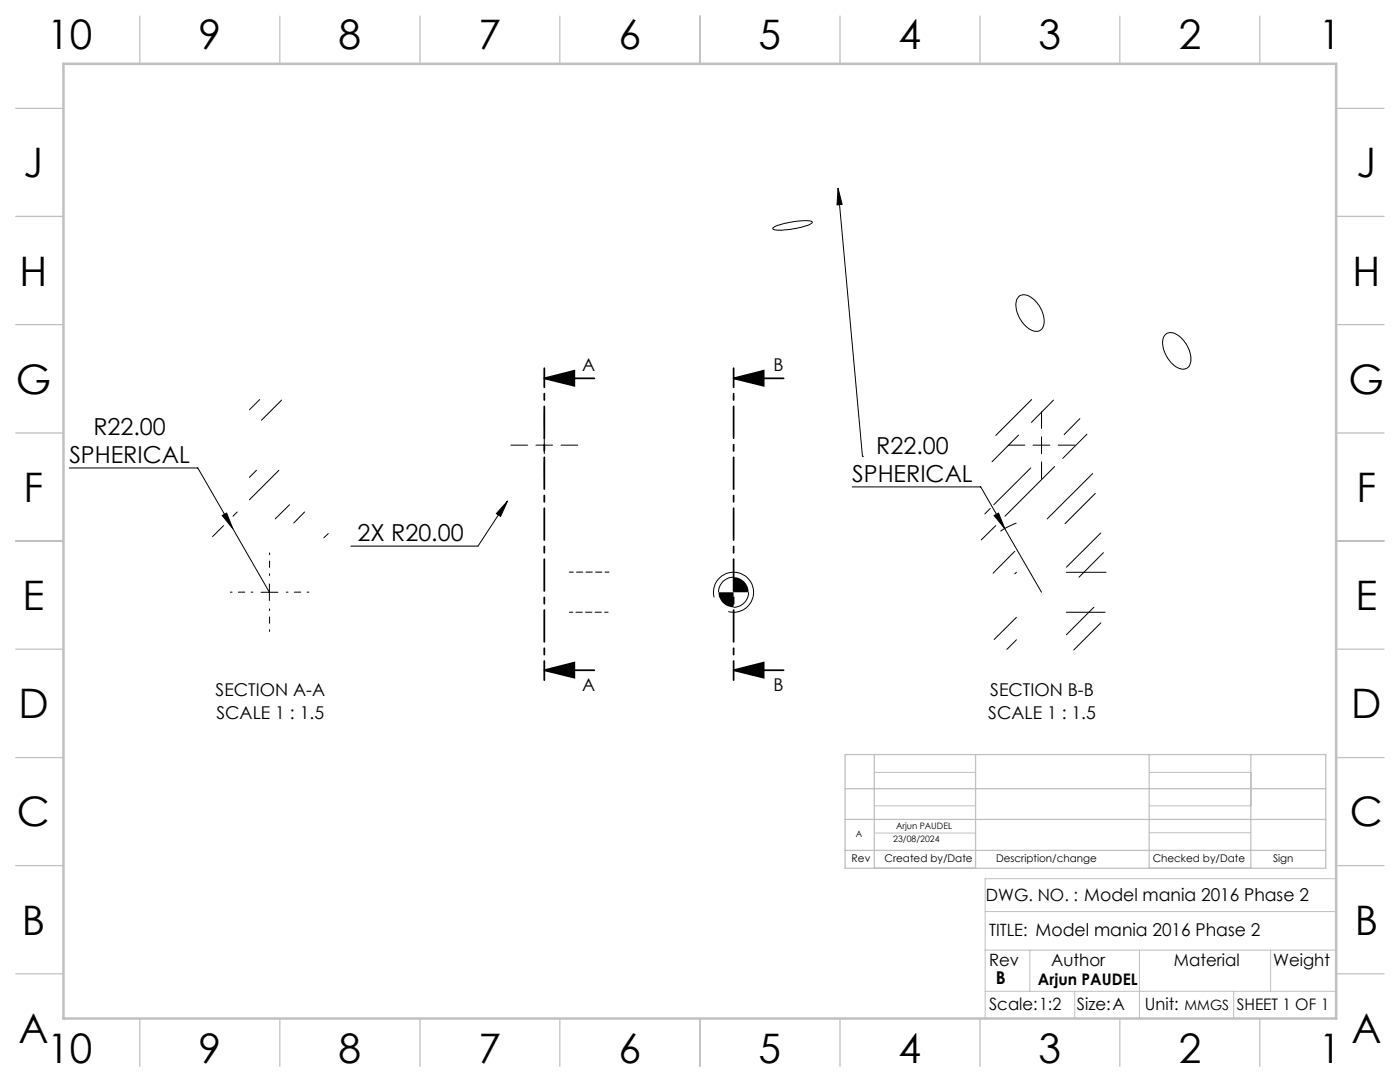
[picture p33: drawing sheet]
<svg xmlns="http://www.w3.org/2000/svg" width="279mm" height="216mm" viewBox="0 0 279 216" stroke-linecap="round" stroke-linejoin="round" font-family="sans-serif">
<defs><g id="words">
<g font-size="8.1">
<text x="9.4" y="9.7">10</text>
<text x="39.6" y="9.7">9</text>
<text x="67.6" y="9.7">8</text>
<text x="95.5" y="9.7">7</text>
<text x="123.5" y="9.7">6</text>
<text x="151.4" y="9.7">5</text>
<text x="179.3" y="9.7">4</text>
<text x="207.3" y="9.7">3</text>
<text x="235.2" y="9.7">2</text>
<text x="263.2" y="9.7">1</text>
<text x="4.7" y="35.4">J</text>
<text x="270.7" y="35.4">J</text>
<text x="3.9" y="57">H</text>
<text x="269.9" y="57">H</text>
<text x="3.1" y="78.6">G</text>
<text x="269.1" y="78.6">G</text>
<text x="4.7" y="100.1">F</text>
<text x="270.7" y="100.1">F</text>
<text x="4.5" y="121.7">E</text>
<text x="270.5" y="121.7">E</text>
<text x="3.7" y="143.3">D</text>
<text x="269.7" y="143.3">D</text>
<text x="3.4" y="164.9">C</text>
<text x="269.4" y="164.9">C</text>
<text x="4.4" y="186.5">B</text>
<text x="270.4" y="186.5">B</text>
<text x="3.7" y="208.1">A</text>
<text x="269.7" y="208.1">A</text>
<text x="9.4" y="212.2">10</text>
<text x="39.6" y="212.2">9</text>
<text x="67.6" y="212.2">8</text>
<text x="95.5" y="212.2">7</text>
<text x="123.5" y="212.2">6</text>
<text x="151.4" y="212.2">5</text>
<text x="179.3" y="212.2">4</text>
<text x="207.3" y="212.2">3</text>
<text x="235.2" y="212.2">2</text>
<text x="263.2" y="212.2">1</text>
</g>
<g font-size="4.7">
<text x="18.6" y="86.8">R22.00</text>
<text x="13.8" y="92.4">SPHERICAL</text>
<text x="174.9" y="90.6">R22.00</text>
<text x="170.1" y="96.1">SPHERICAL</text>
<text x="71.3" y="107.9">2X R20.00</text>
</g>
<g font-size="3.5">
<text x="116.2" y="74">A</text>
<text x="154.4" y="74">B</text>
<text x="116.2" y="137.9">A</text>
<text x="154.4" y="137.9">B</text>
<text x="43" y="139">SECTION A-A</text>
<text x="43.2" y="143.5">SCALE 1 : 1.5</text>
<text x="197.2" y="143.5">SCALE 1 : 1.5</text>
<text x="197.6" y="139">SECTION B-B</text>
<text x="198.7" y="196.3">B</text>
</g>
<g font-size="3.4">
<text x="196.8" y="179.9">DWG. NO. : Model mania 2016 Phase 2</text>
<text x="197.4" y="186.7">TITLE: Model mania 2016 Phase 2</text>
<text x="197.4" y="192.8">Rev</text>
<text x="209.8" y="192.8">Author</text>
<text x="234.3" y="192.8">Material</text>
<text x="254.1" y="192.8">Weight</text>
<text x="197.4" y="201.6">Scale:1:2</text>
<text x="214.9" y="201.6">Size:A</text>
<text x="228.5" y="201.6">Unit:</text>
</g>
<g font-size="3.2">
<text x="207.1" y="196.5">Arjun PAUDEL</text>
<text x="246.8" y="201.6">SHEET 1 OF 1</text>
</g>
<text font-size="2.8" x="236.4" y="201.6">MMGS</text>
<g font-size="2.1">
<text x="170" y="172">Rev</text>
<text x="176.5" y="172">Created by/Date</text>
<text x="198.8" y="172">Description/change</text>
<text x="230" y="172">Checked by/Date</text>
<text x="254.1" y="172">Sign</text>
</g>
<g font-size="1.8">
<text x="170.8" y="167.1">A</text>
<text x="178.8" y="165.4">Arjun PAUDEL</text>
<text x="178.3" y="168">23/08/2024</text>
</g>
</g></defs>
<g fill="none" stroke="#c0c0c0" stroke-width=".2">
<path d="M174.5 154.1h20.2M229.3 154.1h20.3M174.5 166.2h20.2M174.5 160.8h20.2M229.3 166.2h20.3M229.3 160.8h20.3M266.7 175.3h-70.1v27.9M196.6 197.8h70.1M196.6 189.6h70.1M196.6 181.9h70.1M205.5 189.6v8.2M214.5 197.8v5.4"/>
<path d="M227.4 189.6v13.6M246.2 197.8v5.4M253.6 189.6v8.2"/>
</g>
<g fill="none" stroke="#c0c0c0" stroke-width=".25">
<path d="M27.9 3.2v9.5M55.8 3.2v9.5M83.8 3.2v9.5M111.7 3.2v9.5M139.7 3.2v9.5M167.6 3.2v9.5M195.6 3.2v9.5M223.5 3.2v9.5M251.4 3.2v9.5M3.1 21.6h9.6M266.7 21.6h9.5M3.1 43.2h9.6"/>
<path d="M266.7 43.2h9.5M3.1 64.8h9.6M266.7 64.8h9.5M3.1 86.4h9.6M266.7 86.4h9.5M3.1 107.9h9.6M266.7 107.9h9.5M3.1 129.5h9.6M266.7 129.5h9.5M3.1 151.2h9.6M168.7 150.6h95.9v22.6h-95.9zM168.7 157.4h95.9"/>
<path d="M174.5 150.6v22.6M194.7 150.6v22.6M229.3 150.6v22.6M249.6 150.6v22.6M266.7 151.2h9.5M3.1 172.7h9.6M168.7 169.7h95.9M168.7 163.5h95.9M266.7 172.7h9.5M3.1 194.3h9.6M266.7 194.3h9.5M27.9 203.2v9.6"/>
<path d="M55.8 203.2v9.6M83.8 203.2v9.6M111.7 203.2v9.6M139.7 203.2v9.6M167.6 203.2v9.6M195.6 203.2v9.6M223.5 203.2v9.6M251.4 203.2v9.6"/>
</g>
<path d="M12.7 12.7h254v190.5h-254z" fill="none" stroke="#c0c0c0" stroke-width=".5"/>
<path d="M108.6 75.5l6-1.5v3zM108.6 75.5h10M146.4 75.5h10M146.4 75.5l6-1.5v3zM108.6 133.7l6-1.5v3zM108.6 133.7h10M146.4 133.7h10M146.4 133.7l6-1.5v3z" fill="none" stroke="#000" stroke-width=".35"/>
<g fill="none" stroke="#000" stroke-width=".2">
<path d="M167.3 37.6l4.8 53.5M167.3 37.6l.8 3.2-1.1 .1zM154.3 45.5a13.8 13.8 0 0 1 6.3-1.5l1.2 .1a.27 .27 0 0 1 .3 .3 .27 .27 0 0 1-.3 .3l-.7 .3-2.8 .6a7.6 7.6 0 0 1-4.1 .1zM203.3 59.2a2.18 2.18 0 0 1 2.9 .4 5.7 5.7 0 0 1 2 5.5 1.62 1.62 0 0 1-2.6 .6 5.8 5.8 0 0 1-2.7-5.9zM51.8 79.7l-2 2.1M56.2 79.8l-4 4.1M205.9 79.7l-7.2 7.2M210.3 79.8l-4.5 4.5M232.6 66.7a2.27 2.27 0 0 1 3.1 .6 5.5 5.5 0 0 1 1.8 5.4 1.67 1.67 0 0 1-2.7 .6 5.8 5.8 0 0 1-2.6-6zM13.8 93.4h25.7l14.3 24.8M51.2 93.8l-1.4 1.4M55.7 93.8l-5.9 5.9"/>
<path d="M101.3 100l-5.9 9h-25.4M101.3 100l-1.4 3-.8-.5zM107 88.8h3.3M108.6 87.2v3.3M170.1 97.2h25.6l12.2 21M172.1 91.1h.1M203.3 86.8l-5.3 5.3M205.7 93.4l-7.4 7.3M206.2 88.8h3.3M207.9 87.2v3.3M210.5 93.1l-9.9 9.9M215.5 83.5l-3.1 3.2"/>
<path d="M216.9 86.6l-4.8 4.9M218.1 94.5l-9.1 9M218.6 98.5l-6.1 6M44.3 102.9l.9-.5 1.3 3.1zM44.6 104.9l-2.2 2.2M47.3 102.2l-.8 .8M52.1 118.2h3.4M53.8 116.5v3.3M57.8 100.7l-2.9 2.8M60.8 102.2l-2.2 2.2M65.5 106.5l-.9 .8M142.5 119.2a4 4 0 0 1 3.5-5 4 4 0 0 1 4.4 4.3 4 4 0 0 1-5.1 3.5"/>
<path d="M146.4 115.2a2.95 2.95 0 0 0-3 3M149.4 118.2a3 3 0 0 1-3 3M197.6 101.5l-1.1 1.1M198.4 102.9l.9-.5 1.2 3.1zM198.7 104.9l-2.9 2.8M202.5 110l-4.3 4.4M202.8 104.4l-2 .9-1.1 .7M202.8 114.2l-.3 .3M212.8 114.2h7.9M219.7 106.4l-6.9 6.8M220.2 110.3l-4.9 4.9M202.8 123.2l-4.4 4.4"/>
<path d="M202.8 127.7l-1.9 1.9M212.8 122.2h7.8M218.3 121.2l-5.5 5.4M219.7 124.3l-5.4 5.4"/>
</g>
<path d="M50.5 118.2h-4.5M53.8 114.8v-4.5M57.1 118.2h4.5M53.8 121.5v4.5" fill="none" stroke="#000" stroke-width=".2" stroke-dasharray="15.2 1.3 1.3 1.3" stroke-dashoffset="14.9"/>
<path d="M108.6 73.5v62.2M146.4 73.5v62.2" fill="none" stroke="#000" stroke-width=".35" stroke-dasharray="6.3 1.3 1.3 1.3" stroke-dashoffset="2.5"/>
<path d="M105.3 88.8h-3.3M108.6 85.5v-3.3M108.6 92.2v3.3M112 88.8h3.3M204.5 88.8h-3.3M207.9 85.5v-3.3M207.9 92.2v3.3M211.2 88.8h3.3" fill="none" stroke="#000" stroke-width=".2" stroke-dasharray="15.2 1.3 1.3 1.3"/>
<path d="M113.6 114.2h7.9" fill="none" stroke="#000" stroke-width=".2" stroke-dasharray="1.3 .6" stroke-dashoffset=".5"/>
<path d="M113.6 122.2h7.7" fill="none" stroke="#000" stroke-width=".2" stroke-dasharray="1.3 .6" stroke-dashoffset=".6"/>
<g fill="#000">
<path d="M167.3 37.6l.8 3.2-1.1 .1zM101.3 100l-1.4 3-.8-.5z"/>
<path d="M108.6 75.5l6-1.5v3zM108.6 133.7l6-1.5v3z"/>
<path d="M146.4 75.5l6-1.5v3zM146.4 133.7l6-1.5v3z"/>
<path d="M44.3 102.9l2.2 2.6-1.3-3.1zM198.4 102.9l2.1 2.6-1.2-3.1z"/>
<path d="M143.4 118.2a2.95 2.95 0 0 0 3 3v-3zM146.4 115.2v3h3a3 3 0 0 0-3-3z"/>
</g>
<use href="#words"/>
</svg>
